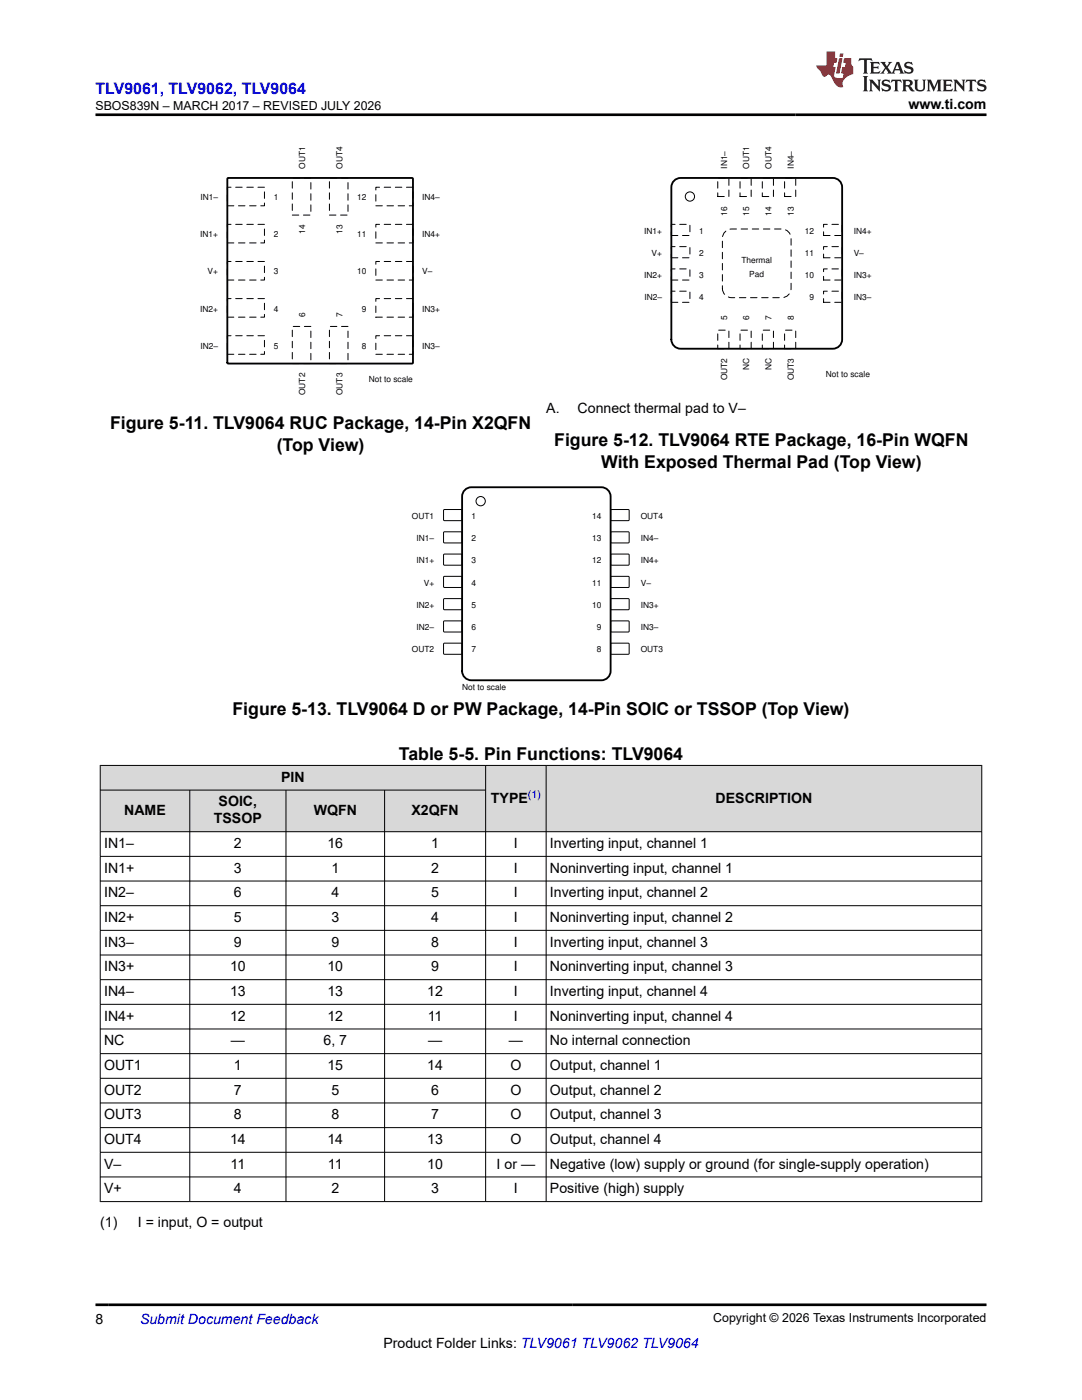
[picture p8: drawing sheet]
<svg xmlns="http://www.w3.org/2000/svg" width="216mm" height="279mm" viewBox="0 0 216 279" stroke-linecap="round" stroke-linejoin="round" font-family="sans-serif">
<defs><g id="words">
<g font-size="3.5">
<text x="22" y="85.7">Figure 5-11. TLV9064 RUC Package, 14-Pin X2QFN</text>
<text x="55.2" y="89.9">(Top View)</text>
<text x="110.6" y="89.1">Figure 5-12. TLV9064 RTE Package, 16-Pin WQFN</text>
<text x="120" y="93.3">With Exposed Thermal Pad (Top View)</text>
<text x="46.4" y="142.8">Figure 5-13. TLV9064 D or PW Package, 14-Pin SOIC or TSSOP (Top View)</text>
<text x="79.6" y="151.6">Table 5-5. Pin Functions: TLV9064</text>
</g>
<text font-size="3.2" fill="#00f" x="19" y="18.7">TLV9061, TLV9062, TLV9064</text>
<g font-size="2.8">
<text x="181.3" y="21.8">www.ti.com</text>
<text x="109" y="82.5">A.</text>
<text x="115.3" y="82.5">Connect thermal pad to V–</text>
<text x="43.6" y="161">SOIC,</text>
<text x="56.1" y="156">PIN</text>
<text x="98" y="160.2">TYPE</text>
<text x="142.8" y="160.2">DESCRIPTION</text>
<text x="24.8" y="162.6">NAME</text>
<text x="42.7" y="164.3">TSSOP</text>
<text x="62.6" y="162.6">WQFN</text>
<text x="82.1" y="162.6">X2QFN</text>
<text x="20.8" y="169.3">IN1–</text>
<text x="46.7" y="169.3">2</text>
<text x="65.3" y="169.3">16</text>
<text x="86" y="169.3">1</text>
<text x="102.5" y="169.3">I</text>
<text x="109.7" y="169.3">Inverting input, channel 1</text>
<text x="20.8" y="174.2">IN1+</text>
<text x="20.8" y="179.1">IN2–</text>
<text x="46.7" y="174.2">3</text>
<text x="46.7" y="179.1">6</text>
<text x="66.1" y="174.2">1</text>
<text x="66.1" y="179.1">4</text>
<text x="86" y="174.2">2</text>
<text x="86" y="179.1">5</text>
<text x="102.5" y="174.2">I</text>
<text x="102.5" y="179.1">I</text>
<text x="109.7" y="174.2">Noninverting input, channel 1</text>
<text x="109.7" y="179.1">Inverting input, channel 2</text>
<text x="20.8" y="184">IN2+</text>
<text x="46.7" y="184">5</text>
<text x="66.1" y="184">3</text>
<text x="86" y="184">4</text>
<text x="102.5" y="184">I</text>
<text x="109.7" y="184">Noninverting input, channel 2</text>
<text x="20.8" y="188.9">IN3–</text>
<text x="46.7" y="188.9">9</text>
<text x="66.1" y="188.9">9</text>
<text x="86" y="188.9">8</text>
<text x="102.5" y="188.9">I</text>
<text x="109.7" y="188.9">Inverting input, channel 3</text>
<text x="20.8" y="193.9">IN3+</text>
<text x="45.9" y="193.9">10</text>
<text x="65.3" y="193.9">10</text>
<text x="86" y="193.9">9</text>
<text x="102.5" y="193.9">I</text>
<text x="109.7" y="193.9">Noninverting input, channel 3</text>
<text x="20.8" y="198.8">IN4–</text>
<text x="20.8" y="203.7">IN4+</text>
<text x="45.9" y="198.8">13</text>
<text x="45.9" y="203.7">12</text>
<text x="65.3" y="198.8">13</text>
<text x="65.3" y="203.7">12</text>
<text x="85.3" y="198.8">12</text>
<text x="85.4" y="203.7">11</text>
<text x="102.5" y="198.8">I</text>
<text x="102.5" y="203.7">I</text>
<text x="109.7" y="198.8">Inverting input, channel 4</text>
<text x="109.7" y="203.7">Noninverting input, channel 4</text>
<text x="20.8" y="208.6">NC</text>
<text x="46.1" y="208.6">—</text>
<text x="64.6" y="208.6">6, 7</text>
<text x="85.4" y="208.6">—</text>
<text x="101.5" y="208.6">—</text>
<text x="109.7" y="208.6">No internal connection</text>
<text x="20.8" y="213.6">OUT1</text>
<text x="46.7" y="213.6">1</text>
<text x="65.3" y="213.6">15</text>
<text x="85.3" y="213.6">14</text>
<text x="101.8" y="213.6">O</text>
<text x="109.7" y="213.6">Output, channel 1</text>
<text x="20.8" y="218.5">OUT2</text>
<text x="46.7" y="218.5">7</text>
<text x="66.1" y="218.5">5</text>
<text x="86" y="218.5">6</text>
<text x="101.8" y="218.5">O</text>
<text x="109.7" y="218.5">Output, channel 2</text>
<text x="20.8" y="223.4">OUT3</text>
<text x="46.7" y="223.4">8</text>
<text x="66.1" y="223.4">8</text>
<text x="86" y="223.4">7</text>
<text x="101.8" y="223.4">O</text>
<text x="109.7" y="223.4">Output, channel 3</text>
<text x="20.8" y="228.3">OUT4</text>
<text x="20.8" y="233.2">V–</text>
<text x="45.9" y="228.3">14</text>
<text x="46" y="233.2">11</text>
<text x="65.3" y="228.3">14</text>
<text x="65.4" y="233.2">11</text>
<text x="85.3" y="228.3">13</text>
<text x="85.3" y="233.2">10</text>
<text x="99.1" y="233.2">I or —</text>
<text x="101.8" y="228.3">O</text>
<text x="109.7" y="228.3">Output, channel 4</text>
<text x="109.7" y="233.2">Negative (low) supply or ground (for single-supply operation)</text>
<text x="20.8" y="238.2">V+</text>
<text x="46.7" y="238.2">4</text>
<text x="66.1" y="238.2">2</text>
<text x="86" y="238.2">3</text>
<text x="102.5" y="238.2">I</text>
<text x="109.7" y="238.2">Positive (high) supply</text>
<text x="20" y="245">(1)</text>
<text x="27.5" y="245">I = input, O = output</text>
<text x="19" y="264.2">8</text>
<text x="76.5" y="269">Product Folder Links: TLV9061 TLV9062 TLV9064</text>
</g>
<text font-size="2.8" fill="#00f" x="27.9" y="264.2">Submit Document Feedback</text>
<g font-size="2.5">
<text x="19.1" y="21.9">SBOS839N – MARCH 2017 – REVISED JULY 2026</text>
<text x="142.3" y="263.9">Copyright © 2026 Texas Instruments Incorporated</text>
</g>
<text font-size="2.1" fill="#00f" x="105.3" y="159.2">(1)</text>
<g font-size="1.7">
<text x="60.9" y="33.7" transform="rotate(-90 60.9 33.7)">OUT1</text>
<text x="68.3" y="33.7" transform="rotate(-90 68.3 33.7)">OUT4</text>
<text x="145.1" y="33.7" transform="rotate(-90 145.1 33.7)">IN1±</text>
<text x="149.5" y="33.7" transform="rotate(-90 149.5 33.7)">OUT1</text>
<text x="154" y="33.7" transform="rotate(-90 154 33.7)">OUT4</text>
<text x="158.4" y="33.7" transform="rotate(-90 158.4 33.7)">IN4±</text>
<text x="40" y="40">IN1±</text>
<text x="54.6" y="40">1</text>
<text x="71.3" y="40">12</text>
<text x="84.3" y="40">IN4±</text>
<text x="39.9" y="47.4">IN1+</text>
<text x="54.6" y="47.4">2</text>
<text x="60.9" y="46.6" transform="rotate(-90 60.9 46.6)">14</text>
<text x="68.3" y="46.6" transform="rotate(-90 68.3 46.6)">13</text>
<text x="71.3" y="47.4">11</text>
<text x="84.3" y="47.4">IN4+</text>
<text x="128.5" y="46.6">IN1+</text>
<text x="139.5" y="46.6">1</text>
<text x="145.1" y="43.1" transform="rotate(-90 145.1 43.1)">16</text>
<text x="149.5" y="43.1" transform="rotate(-90 149.5 43.1)">15</text>
<text x="154" y="43.1" transform="rotate(-90 154 43.1)">14</text>
<text x="158.4" y="43.1" transform="rotate(-90 158.4 43.1)">13</text>
<text x="160.6" y="46.6">12</text>
<text x="170.4" y="46.6">IN4+</text>
<text x="130" y="51.1">V+</text>
<text x="139.5" y="51.1">2</text>
<text x="147.9" y="52.6">Thermal</text>
<text x="160.6" y="51.1">11</text>
<text x="170.4" y="51.1">V±</text>
<text x="41.4" y="54.8">V+</text>
<text x="54.6" y="54.8">3</text>
<text x="71.3" y="54.8">10</text>
<text x="84.3" y="54.8">V±</text>
<text x="128.5" y="55.5">IN2+</text>
<text x="128.6" y="60">IN2±</text>
<text x="139.5" y="55.5">3</text>
<text x="139.5" y="60">4</text>
<text x="149.5" y="55.3">Pad</text>
<text x="160.6" y="55.5">10</text>
<text x="161.6" y="60">9</text>
<text x="170.4" y="60">IN3±</text>
<text x="170.4" y="55.5">IN3+</text>
<text x="39.9" y="62.2">IN2+</text>
<text x="54.6" y="62.2">4</text>
<text x="60.9" y="63.3" transform="rotate(-90 60.9 63.3)">6</text>
<text x="68.3" y="63.3" transform="rotate(-90 68.3 63.3)">7</text>
<text x="72.2" y="62.2">9</text>
<text x="84.3" y="62.2">IN3+</text>
<text x="145.1" y="63.9" transform="rotate(-90 145.1 63.9)">5</text>
<text x="149.5" y="63.9" transform="rotate(-90 149.5 63.9)">6</text>
<text x="154" y="63.9" transform="rotate(-90 154 63.9)">7</text>
<text x="158.4" y="63.9" transform="rotate(-90 158.4 63.9)">8</text>
<text x="40" y="69.6">IN2±</text>
<text x="54.6" y="69.6">5</text>
<text x="72.2" y="69.6">8</text>
<text x="84.3" y="69.6">IN3±</text>
<text x="73.6" y="76.3">Not to scale</text>
<text x="145.1" y="75.9" transform="rotate(-90 145.1 75.9)">OUT2</text>
<text x="149.5" y="73.9" transform="rotate(-90 149.5 73.9)">NC</text>
<text x="154" y="73.9" transform="rotate(-90 154 73.9)">NC</text>
<text x="158.4" y="75.9" transform="rotate(-90 158.4 75.9)">OUT3</text>
<text x="164.8" y="75.2">Not to scale</text>
<text x="60.9" y="78.9" transform="rotate(-90 60.9 78.9)">OUT2</text>
<text x="68.3" y="78.9" transform="rotate(-90 68.3 78.9)">OUT3</text>
<text x="82.2" y="103.5">OUT1</text>
<text x="83.1" y="108">IN1±</text>
<text x="94.1" y="103.5">1</text>
<text x="94.1" y="108">2</text>
<text x="118.1" y="103.5">14</text>
<text x="118.1" y="108">13</text>
<text x="127.9" y="103.5">OUT4</text>
<text x="127.9" y="108">IN4±</text>
<text x="83.1" y="112.4">IN1+</text>
<text x="94.1" y="112.4">3</text>
<text x="118.1" y="112.4">12</text>
<text x="127.9" y="112.4">IN4+</text>
<text x="84.6" y="116.9">V+</text>
<text x="94.1" y="116.9">4</text>
<text x="118.1" y="116.9">11</text>
<text x="127.9" y="116.9">V±</text>
<text x="83.1" y="121.3">IN2+</text>
<text x="83.1" y="125.8">IN2±</text>
<text x="94.1" y="121.3">5</text>
<text x="94.1" y="125.8">6</text>
<text x="118.1" y="121.3">10</text>
<text x="119.1" y="125.8">9</text>
<text x="127.9" y="125.8">IN3±</text>
<text x="127.9" y="121.3">IN3+</text>
<text x="82.2" y="130.2">OUT2</text>
<text x="94.1" y="130.2">7</text>
<text x="119.1" y="130.2">8</text>
<text x="127.9" y="130.2">OUT3</text>
<text x="92.2" y="137.6">Not to scale</text>
</g>
</g></defs>
<path d="M45.4 37.4h7.4v3.7h-7.4z" fill="none" stroke="#000" stroke-width=".2" stroke-dasharray="1.3 .9"/>
<path d="M45.4 44.8h7.4v3.7h-7.4z" fill-rule="evenodd" fill="#fff"/>
<path d="M45.4 44.8h7.4v3.7h-7.4z" fill="none" stroke="#000" stroke-width=".2" stroke-dasharray="1.3 .9"/>
<path d="M45.4 52.2h7.4v3.7h-7.4z" fill-rule="evenodd" fill="#fff"/>
<path d="M45.4 52.2h7.4v3.7h-7.4z" fill="none" stroke="#000" stroke-width=".2" stroke-dasharray="1.3 .9"/>
<path d="M45.4 59.6h7.4v3.7h-7.4z" fill-rule="evenodd" fill="#fff"/>
<path d="M45.4 59.6h7.4v3.7h-7.4z" fill="none" stroke="#000" stroke-width=".2" stroke-dasharray="1.3 .9"/>
<path d="M45.4 67h7.4v3.7h-7.4z" fill-rule="evenodd" fill="#fff"/>
<path d="M45.4 67h7.4v3.7h-7.4z" fill="none" stroke="#000" stroke-width=".2" stroke-dasharray="1.3 .9"/>
<path d="M58.3 65.1h3.7v7.5h-3.7z" fill-rule="evenodd" fill="#fff"/>
<path d="M58.3 65.1h3.7v7.5h-3.7z" fill="none" stroke="#000" stroke-width=".2" stroke-dasharray="1.3 .9"/>
<path d="M65.7 65.1h3.7v7.5h-3.7z" fill-rule="evenodd" fill="#fff"/>
<path d="M65.7 65.1h3.7v7.5h-3.7z" fill="none" stroke="#000" stroke-width=".2" stroke-dasharray="1.3 .9"/>
<path d="M75 67h7.4v3.7h-7.4z" fill-rule="evenodd" fill="#fff"/>
<path d="M75 67h7.4v3.7h-7.4z" fill="none" stroke="#000" stroke-width=".2" stroke-dasharray="1.3 .9"/>
<path d="M75 59.6h7.4v3.7h-7.4z" fill-rule="evenodd" fill="#fff"/>
<path d="M75 59.6h7.4v3.7h-7.4z" fill="none" stroke="#000" stroke-width=".2" stroke-dasharray="1.3 .9"/>
<path d="M75 52.2h7.4v3.7h-7.4z" fill-rule="evenodd" fill="#fff"/>
<path d="M75 52.2h7.4v3.7h-7.4z" fill="none" stroke="#000" stroke-width=".2" stroke-dasharray="1.3 .9"/>
<path d="M75 44.8h7.4v3.7h-7.4z" fill-rule="evenodd" fill="#fff"/>
<path d="M75 44.8h7.4v3.7h-7.4z" fill="none" stroke="#000" stroke-width=".2" stroke-dasharray="1.3 .9"/>
<path d="M75 37.4h7.4v3.7h-7.4z" fill-rule="evenodd" fill="#fff"/>
<path d="M75 37.4h7.4v3.7h-7.4z" fill="none" stroke="#000" stroke-width=".2" stroke-dasharray="1.3 .9"/>
<path d="M65.7 35.5h3.7v7.4h-3.7z" fill-rule="evenodd" fill="#fff"/>
<path d="M65.7 35.5h3.7v7.4h-3.7z" fill="none" stroke="#000" stroke-width=".2" stroke-dasharray="1.3 .9"/>
<path d="M58.3 35.5h3.7v7.4h-3.7z" fill-rule="evenodd" fill="#fff"/>
<path d="M58.3 35.5h3.7v7.4h-3.7z" fill="none" stroke="#000" stroke-width=".2" stroke-dasharray="1.3 .9"/>
<path d="M45.4 35.6h36.9v36.9h-36.9z" fill="none" stroke="#000" stroke-width=".37"/>
<path d="M143.2 35.5h2.2v3.7h-2.2z" fill-rule="evenodd" fill="#fff"/>
<path d="M143.2 35.5h2.2v3.7h-2.2z" fill="none" stroke="#000" stroke-width=".2" stroke-dasharray="1.3 .9"/>
<path d="M143.2 65.9h2.2v3.7h-2.2z" fill-rule="evenodd" fill="#fff"/>
<path d="M143.2 65.9h2.2v3.7h-2.2z" fill="none" stroke="#000" stroke-width=".2" stroke-dasharray="1.3 .9"/>
<path d="M134 44.8h3.7v2.2h-3.7z" fill-rule="evenodd" fill="#fff"/>
<path d="M134 44.8h3.7v2.2h-3.7z" fill="none" stroke="#000" stroke-width=".2" stroke-dasharray="1.3 .9"/>
<path d="M164.3 44.8h3.7v2.2h-3.7z" fill-rule="evenodd" fill="#fff"/>
<path d="M164.3 44.8h3.7v2.2h-3.7z" fill="none" stroke="#000" stroke-width=".2" stroke-dasharray="1.3 .9"/>
<path d="M147.7 35.5h2.2v3.7h-2.2z" fill-rule="evenodd" fill="#fff"/>
<path d="M147.7 35.5h2.2v3.7h-2.2z" fill="none" stroke="#000" stroke-width=".2" stroke-dasharray="1.3 .9"/>
<path d="M147.7 65.9h2.2v3.7h-2.2z" fill-rule="evenodd" fill="#fff"/>
<path d="M147.7 65.9h2.2v3.7h-2.2z" fill="none" stroke="#000" stroke-width=".2" stroke-dasharray="1.3 .9"/>
<path d="M134 49.2h3.7v2.2h-3.7z" fill-rule="evenodd" fill="#fff"/>
<path d="M134 49.2h3.7v2.2h-3.7z" fill="none" stroke="#000" stroke-width=".2" stroke-dasharray="1.3 .9"/>
<path d="M164.3 49.2h3.7v2.2h-3.7z" fill-rule="evenodd" fill="#fff"/>
<path d="M164.3 49.2h3.7v2.2h-3.7z" fill="none" stroke="#000" stroke-width=".2" stroke-dasharray="1.3 .9"/>
<path d="M152.1 35.5h2.2v3.7h-2.2z" fill-rule="evenodd" fill="#fff"/>
<path d="M152.1 35.5h2.2v3.7h-2.2z" fill="none" stroke="#000" stroke-width=".2" stroke-dasharray="1.3 .9"/>
<path d="M152.1 65.9h2.2v3.7h-2.2z" fill-rule="evenodd" fill="#fff"/>
<path d="M152.1 65.9h2.2v3.7h-2.2z" fill="none" stroke="#000" stroke-width=".2" stroke-dasharray="1.3 .9"/>
<path d="M134 53.7h3.7v2.2h-3.7z" fill-rule="evenodd" fill="#fff"/>
<path d="M134 53.7h3.7v2.2h-3.7z" fill="none" stroke="#000" stroke-width=".2" stroke-dasharray="1.3 .9"/>
<path d="M164.3 53.7h3.7v2.2h-3.7z" fill-rule="evenodd" fill="#fff"/>
<path d="M164.3 53.7h3.7v2.2h-3.7z" fill="none" stroke="#000" stroke-width=".2" stroke-dasharray="1.3 .9"/>
<path d="M156.6 35.5h2.2v3.7h-2.2z" fill-rule="evenodd" fill="#fff"/>
<path d="M156.6 35.5h2.2v3.7h-2.2z" fill="none" stroke="#000" stroke-width=".2" stroke-dasharray="1.3 .9"/>
<path d="M156.6 65.9h2.2v3.7h-2.2z" fill-rule="evenodd" fill="#fff"/>
<path d="M156.6 65.9h2.2v3.7h-2.2z" fill="none" stroke="#000" stroke-width=".2" stroke-dasharray="1.3 .9"/>
<path d="M134 58.1h3.7v2.2h-3.7z" fill-rule="evenodd" fill="#fff"/>
<path d="M134 58.1h3.7v2.2h-3.7z" fill="none" stroke="#000" stroke-width=".2" stroke-dasharray="1.3 .9"/>
<path d="M164.3 58.1h3.7v2.2h-3.7z" fill-rule="evenodd" fill="#fff"/>
<path d="M164.3 58.1h3.7v2.2h-3.7z" fill="none" stroke="#000" stroke-width=".2" stroke-dasharray="1.3 .9"/>
<circle cx="137.7" cy="39.2" r=".93" fill="none" stroke="#000" stroke-width=".2"/>
<path d="M134.5 36.1l.8-.5 .5-.1h30.4a1.85 1.85 0 0 1 1.8 1.9v30.3a1.85 1.85 0 0 1-1.8 1.9h-30.4a1.85 1.85 0 0 1-1.8-1.9v-30.3v-.5z" fill="none" stroke="#000" stroke-width=".37"/>
<path d="M144.7 46.2l.8-.4 .5-.1h10a1.85 1.85 0 0 1 1.9 1.9v10a1.85 1.85 0 0 1-1.9 1.8h-10a1.85 1.85 0 0 1-1.9-1.8v-10l.1-.5z" fill-rule="evenodd" fill="#fff"/>
<path d="M144.7 46.2l.8-.4 .5-.1h10a1.85 1.85 0 0 1 1.9 1.9v10a1.85 1.85 0 0 1-1.9 1.8h-10a1.85 1.85 0 0 1-1.9-1.8v-10l.1-.5z" fill="none" stroke="#000" stroke-width=".2" stroke-dasharray="1.3 .9"/>
<path d="M88.6 101.7h3.6v2.2h-3.6z" fill-rule="evenodd" fill="#fff"/>
<path d="M88.6 101.7h3.6v2.2h-3.6z" fill="none" stroke="#000" stroke-width=".2"/>
<path d="M121.9 101.7h3.6v2.2h-3.6z" fill-rule="evenodd" fill="#fff"/>
<path d="M121.9 101.7h3.6v2.2h-3.6z" fill="none" stroke="#000" stroke-width=".2"/>
<path d="M88.6 106.2h3.6v2.1h-3.6z" fill-rule="evenodd" fill="#fff"/>
<path d="M88.6 106.2h3.6v2.1h-3.6z" fill="none" stroke="#000" stroke-width=".2"/>
<path d="M121.9 106.2h3.6v2.1h-3.6z" fill-rule="evenodd" fill="#fff"/>
<path d="M121.9 106.2h3.6v2.1h-3.6z" fill="none" stroke="#000" stroke-width=".2"/>
<path d="M88.6 110.6h3.6v2.1h-3.6z" fill-rule="evenodd" fill="#fff"/>
<path d="M88.6 110.6h3.6v2.1h-3.6z" fill="none" stroke="#000" stroke-width=".2"/>
<path d="M121.9 110.6h3.6v2.1h-3.6z" fill-rule="evenodd" fill="#fff"/>
<path d="M121.9 110.6h3.6v2.1h-3.6z" fill="none" stroke="#000" stroke-width=".2"/>
<path d="M88.6 115.1h3.6v2.1h-3.6z" fill-rule="evenodd" fill="#fff"/>
<path d="M88.6 115.1h3.6v2.1h-3.6z" fill="none" stroke="#000" stroke-width=".2"/>
<path d="M121.9 115.1h3.6v2.1h-3.6z" fill-rule="evenodd" fill="#fff"/>
<path d="M121.9 115.1h3.6v2.1h-3.6z" fill="none" stroke="#000" stroke-width=".2"/>
<path d="M88.6 119.5h3.6v2.1h-3.6z" fill-rule="evenodd" fill="#fff"/>
<path d="M88.6 119.5h3.6v2.1h-3.6z" fill="none" stroke="#000" stroke-width=".2"/>
<path d="M121.9 119.5h3.6v2.1h-3.6z" fill-rule="evenodd" fill="#fff"/>
<path d="M121.9 119.5h3.6v2.1h-3.6z" fill="none" stroke="#000" stroke-width=".2"/>
<path d="M88.6 124h3.6v2.1h-3.6z" fill-rule="evenodd" fill="#fff"/>
<path d="M88.6 124h3.6v2.1h-3.6z" fill="none" stroke="#000" stroke-width=".2"/>
<path d="M121.9 124h3.6v2.1h-3.6z" fill-rule="evenodd" fill="#fff"/>
<path d="M121.9 124h3.6v2.1h-3.6z" fill="none" stroke="#000" stroke-width=".2"/>
<path d="M88.6 128.4h3.6v2.1h-3.6z" fill-rule="evenodd" fill="#fff"/>
<path d="M88.6 128.4h3.6v2.1h-3.6z" fill="none" stroke="#000" stroke-width=".2"/>
<path d="M121.9 128.4h3.6v2.1h-3.6z" fill-rule="evenodd" fill="#fff"/>
<g fill="none" stroke="#000" stroke-width=".2">
<path d="M121.9 128.4h3.6v2.1h-3.6z"/>
<circle cx="95.9" cy="100" r=".93"/>
</g>
<path d="M92.7 97.8l.9-.5 .5-.1h25.9a1.85 1.85 0 0 1 1.8 1.9v34.8a1.85 1.85 0 0 1-1.8 1.9h-25.9a1.85 1.85 0 0 1-1.9-1.9v-34.8l.1-.5z" fill="none" stroke="#000" stroke-width=".37"/>
<g fill="#d8d8d8">
<path d="M20 152.8h175.9v4.9h-175.9z" fill-rule="evenodd"/>
<path d="M20.1 152.8h76.7v4.8h-76.7z" fill-rule="evenodd"/>
<path d="M97 152.8h11.9v13.1h-11.9z" fill-rule="evenodd"/>
<path d="M109 152.8h86.8v13.1h-86.8z" fill-rule="evenodd"/>
<path d="M20.1 157.7h17.7v8.2h-17.7z" fill-rule="evenodd"/>
<path d="M37.9 157.7h19.1v8.2h-19.1z" fill-rule="evenodd"/>
<path d="M57.1 157.7h19.6v8.2h-19.6z" fill-rule="evenodd"/>
<path d="M76.8 157.7h20v8.2h-20z" fill-rule="evenodd"/>
</g>
<g fill="none" stroke="#000" stroke-width=".2">
<path d="M19.9 152.8h176.1M19.9 157.7h77.1M20 152.7v87.2M37.9 157.7v82.2M57.1 157.7v82.2M76.7 157.7v82.2M96.9 152.7v87.2M109 152.7v87.2M195.9 152.7v87.2M19.9 170.9h176.1M19.9 175.8h176.1M196 166h-176.1"/>
<path d="M19.9 180.8h176.1M19.9 185.7h176.1M19.9 190.6h176.1M19.9 195.5h176.1M19.9 200.4h176.1M19.9 205.4h176.1M19.9 210.3h176.1M19.9 215.2h176.1M19.9 220.1h176.1M19.9 225h176.1M19.9 230h176.1M19.9 234.9h176.1"/>
<path d="M19.9 239.8h176.1"/>
</g>
<path d="M171.5 11.6l-.2 .6 .5-.2h.6v.1v2.2l-.2 .4h1l-.2-.4v-2.2v-.1h.5l.6 .2-.2-.6zM173.6 12.4l.2 .3v1.6l-.2 .4h1.9l.1-.6a1.08 1.08 0 0 1-1.3 .2v-.7h.6l.4 .2v-.7l-.4 .2h-.6v-.5l.2-.2a1 1 0 0 1 1 .3l-.1-.5zM175.7 12.4l.9 1.1-1 1.2h.9l-.2-.2 .5-.8 .4 .8-.2 .2h1.6l-.2-.2 .2-.5h.9l.1 .5-.1 .2h.9l-.2-.4-.8-1.9h-.5l-.9 2.1-.9-1.1 .9-1h-.8l.2 .2-.4 .6-.4-.6 .2-.2zM179 12.8l.4 1h-.7zM180.7 12.5a.65 .65 0 0 0-.2 .7 .65 .65 0 0 0 .6 .5l.6 .1 .1 .3a.79 .79 0 0 1-.7 .4 .79 .79 0 0 1-.7-.5l.1 .7 .2-.1a.93 .93 0 0 0 1.1 0 .93 .93 0 0 0 .4-.9 1.46 1.46 0 0 0-1.2-.6l-.1-.3a1.09 1.09 0 0 1 1.2 .2l-.2-.6-.1 .1-.5-.2zM172.2 15.2l.2 .4v2.2l-.2 .4h1l-.2-.4v-2.2l.2-.4zM173.4 15.9l.2 .4v1.5l-.2 .4h.8l-.3-.4 .1-1.3 1.6 1.8v-2l.2-.4h-.7l.1 .2 .1 1.1-1.2-1.3zM176.2 16a.65 .65 0 0 0-.2 .8 .65 .65 0 0 0 .6 .4l.6 .2 .1 .2a.79 .79 0 0 1-.7 .4 .79 .79 0 0 1-.7-.5l.1 .7 .2-.1a.93 .93 0 0 0 1.1 .1 .93 .93 0 0 0 .4-1 1.46 1.46 0 0 0-1.2-.5l-.1-.4a1.09 1.09 0 0 1 1.2 .2l-.1-.6-.2 .1-.5-.1zM177.9 15.9l-.1 .6a.63 .63 0 0 1 .8-.3v1.6l-.3 .4h1l-.2-.4v-1.6a.66 .66 0 0 1 .8 .3l-.1-.6zM180 15.9l.2 .4v1.5l-.2 .4h1l-.2-.2-.1-.7h.5l.1 .2a.79 .79 0 0 0 1.2 .6l-1-.9a.61 .61 0 0 0 .6-.6 .61 .61 0 0 0-.5-.7zM180.8 16.2h.1a.47 .47 0 0 1 .5 .1 .47 .47 0 0 1 .1 .5l-.1 .1-.7 .1zM182.3 15.9l.2 .2a2.27 2.27 0 0 0 .4 2 1.04 1.04 0 0 0 1.7-.7v-1.3l.2-.2h-.8l.2 .4v1.1a.6 .6 0 0 1-.6 .6 .6 .6 0 0 1-.6-.6v-1.1l.3-.4zM184.9 15.9l.2 .4v1.5l-.2 .4h.8l-.3-.4v-1.4l.9 1.9 .9-1.9v1.4l-.3 .4h1l-.2-.4v-1.5l.2-.4h-.8l-.7 1.5-.6-1.5zM188.1 15.9l.2 .4v1.5l-.2 .4h1.9l.1-.6a1.09 1.09 0 0 1-1.3 .2v-.7h.6l.4 .2v-.6l-.4 .2h-.6v-.6l.2-.1a1.01 1.01 0 0 1 1 .3l-.1-.6zM190.2 15.9l.3 .4v1.5l-.3 .4h.8l-.2-.4v-1.3l1.6 1.8v-2l.2-.4h-.7l.2 .2v1.1l-1.2-1.3zM192.8 15.9l-.1 .6a.63 .63 0 0 1 .8-.3v1.6l-.3 .4h1l-.2-.4v-1.6a.66 .66 0 0 1 .8 .3l-.1-.6zM195.2 16a.65 .65 0 0 0-.2 .8 .65 .65 0 0 0 .6 .4l.6 .2 .2 .2a.79 .79 0 0 1-.7 .4 .79 .79 0 0 1-.7-.5l.1 .7 .2-.1a.93 .93 0 0 0 1 .1 .93 .93 0 0 0 .5-1 1.46 1.46 0 0 0-1.3-.5v-.4a1.09 1.09 0 0 1 1.2 .2l-.2-.6-.2 .1-.5-.1z" fill="#231f20"/>
<path d="M164.9 10.3v2.7h-2l.1 .4 .8 1a.95 .95 0 0 0 1 .9 .59 .59 0 0 1 .5-.4 .59 .59 0 0 1 .5 .3l.4 .8a1.59 1.59 0 0 0 2.1 1.4 1.61 1.61 0 0 1 1-2.3l1-.3-.1-1.5a1.59 1.59 0 0 1-.3-1.7h-1.5l-.2 .9h.6l-.2 .9h-.5l-.2 .9v.3l.4 .1-.1 .9h-.7a.73 .73 0 0 1-1-.7l.3-1.5h-.5l.1-.9h.5l.2-.9h-.5v-1.3zM167.4 11.6l-.6 3.1h.7l.6-3.1zM167.6 10.7l-.1 .6h.7l.1-.6z" fill="#ed1c24"/>
<path d="M19 22.9h177.8M19 260.4h177.8" fill="none" stroke="#000" stroke-width=".53"/>
<use href="#words"/>
</svg>
